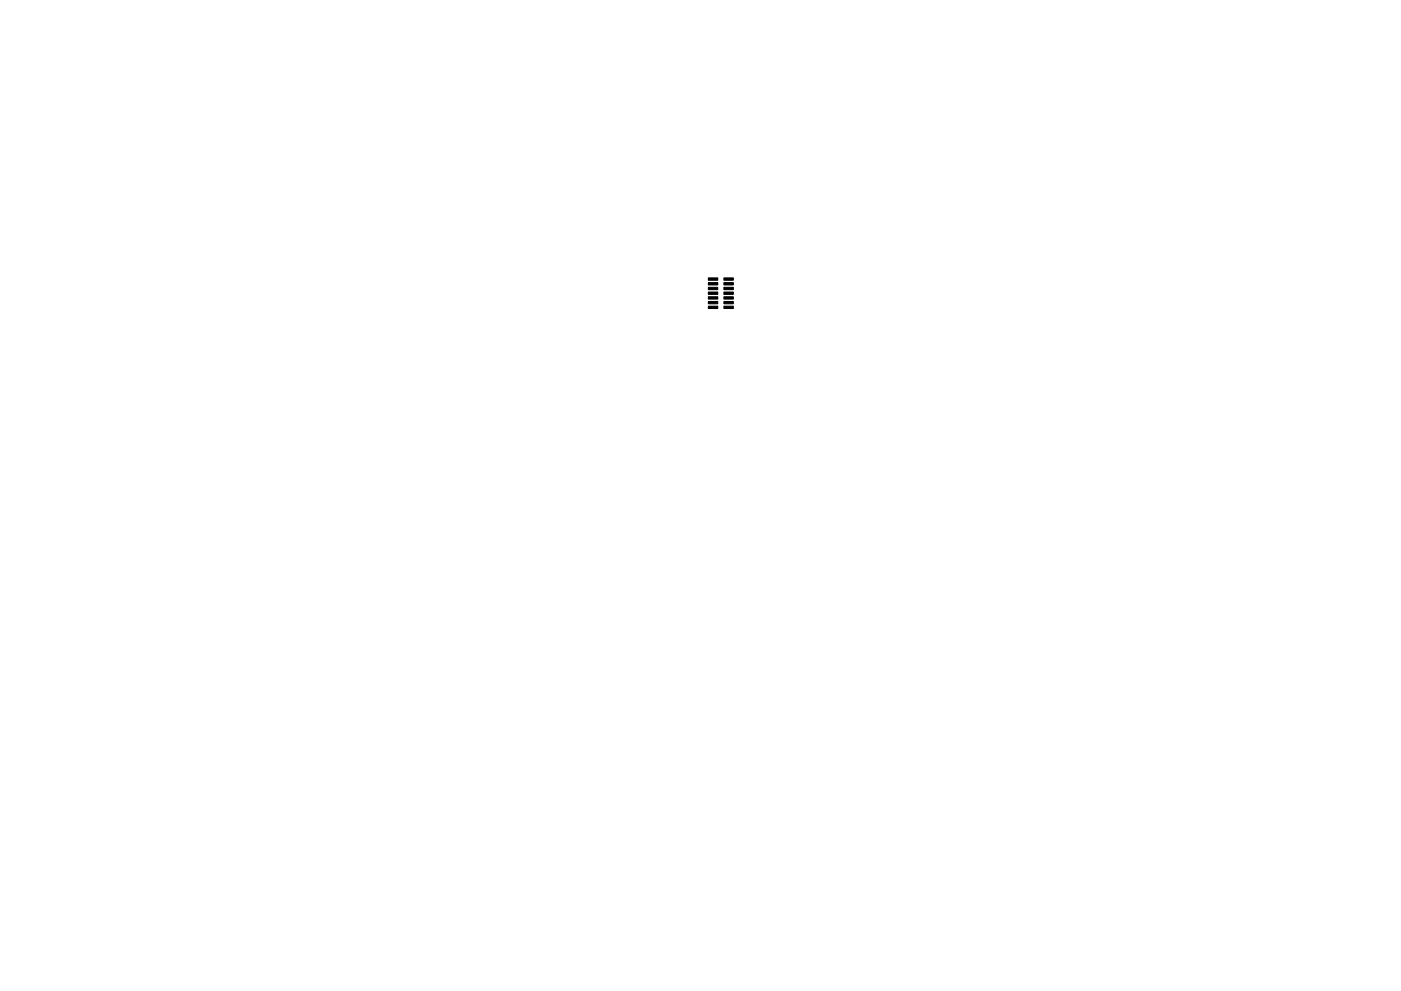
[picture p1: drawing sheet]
<svg xmlns="http://www.w3.org/2000/svg" width="297mm" height="210mm" viewBox="0 0 297 210" stroke-linecap="round" stroke-linejoin="round" font-family="sans-serif">
<g fill="#000" stroke="#000" stroke-width=".21">
<path d="M150.2 59h2v.5h-2zM153.5 59h2v.5h-2zM150.2 60h2v.5h-2zM150.2 61h2v.5h-2zM150.2 62h2v.5h-2zM150.2 63h2v.5h-2zM150.2 64h2v.5h-2zM150.2 65h2v.5h-2zM153.5 60h2v.5h-2zM153.5 61h2v.5h-2zM153.5 62h2v.5h-2zM153.5 63h2v.5h-2z"/>
<path d="M153.5 64h2v.5h-2zM153.5 65h2v.5h-2z"/>
</g>
</svg>
